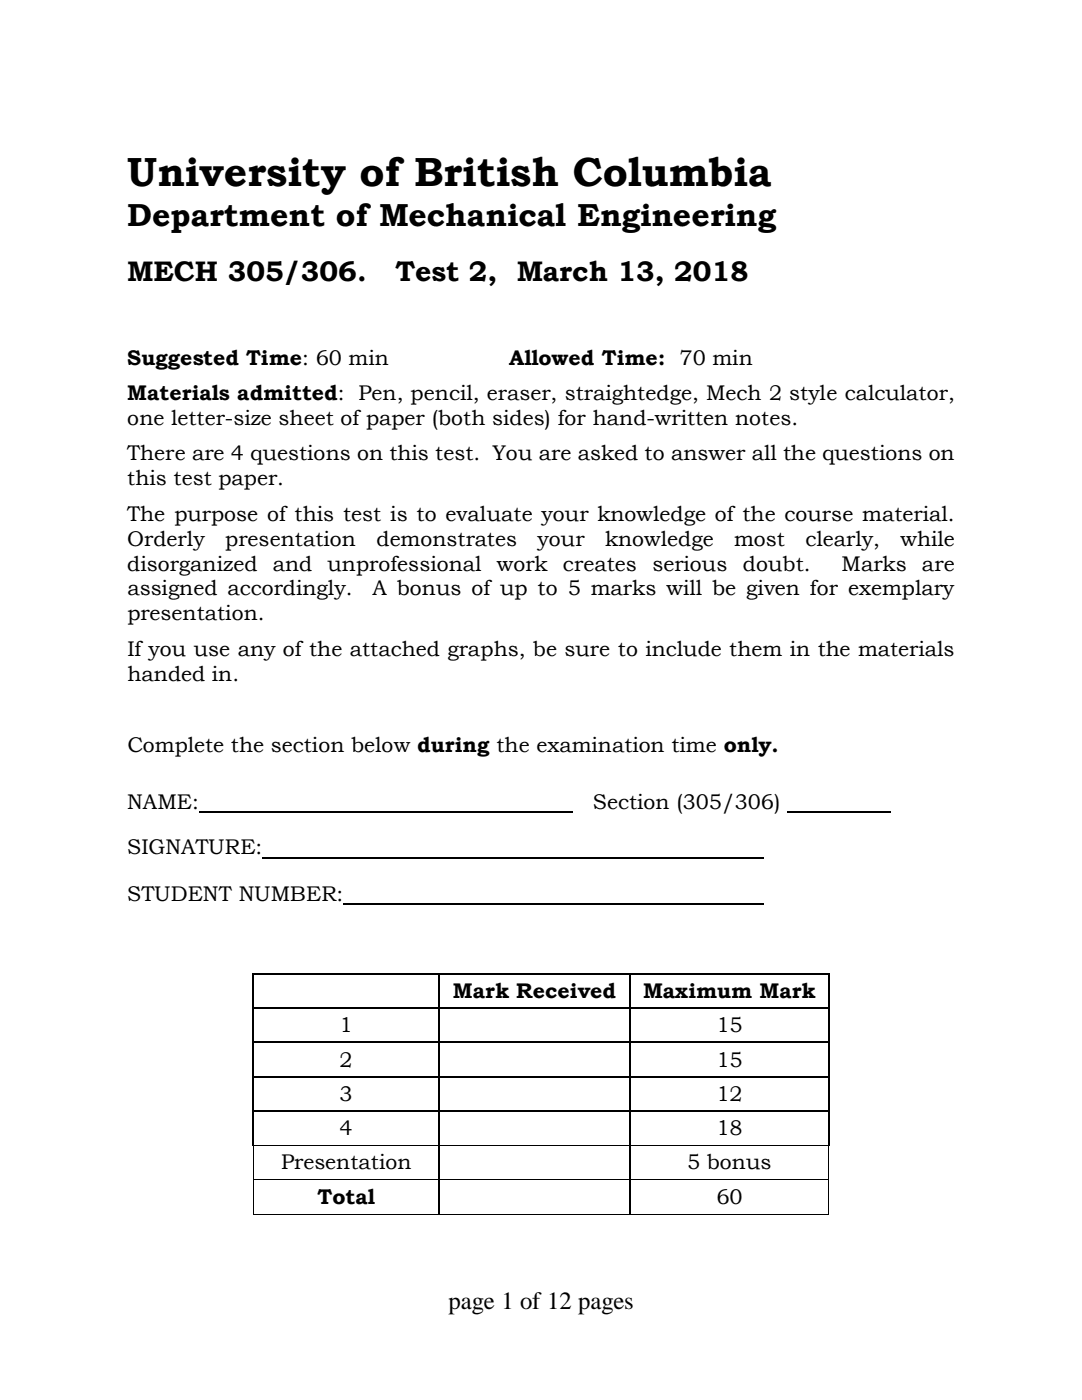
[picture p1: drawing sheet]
<svg xmlns="http://www.w3.org/2000/svg" width="216mm" height="279mm" viewBox="0 0 216 279" stroke-linecap="round" stroke-linejoin="round" font-family="sans-serif">
<defs><g id="words">
<text font-size="8.1" x="25.4" y="37.2">University of British Columbia</text>
<text font-size="6.3" x="25.4" y="45.1">Department of Mechanical Engineering</text>
<g font-size="5.6">
<text x="25.4" y="56.2">MECH 305/306.</text>
<text x="78.9" y="56.2">Test 2, March 13, 2018</text>
</g>
<text font-size="4.9" x="89.5" y="261.3">page 1 of 12 pages</text>
<g font-size="4.2">
<text x="25.4" y="72.7">Suggested Time: 60 min</text>
<text x="101.6" y="72.7">Allowed Time: 70 min</text>
<text x="25.4" y="79.8">Materials admitted: Pen, pencil, eraser, straightedge, Mech 2 style calculator,</text>
<text x="25.4" y="84.8">one letter-size sheet of paper (both sides) for hand-written notes.</text>
<text x="25.4" y="91.9">There are 4 questions on this test. You are asked to answer all the questions on</text>
<text x="25.4" y="96.9">this test paper.</text>
<text x="25.4" y="103.9">The purpose of this test is to evaluate your knowledge of the course material.</text>
<text x="25.4" y="108.9">Orderly</text>
<text x="25.4" y="113.9">disorganized</text>
<text x="45" y="108.9">presentation</text>
<text x="54.4" y="113.9">and</text>
<text x="65.3" y="113.9">unprofessional</text>
<text x="75.1" y="108.9">demonstrates</text>
<text x="99.1" y="113.9">work</text>
<text x="107.3" y="108.9">your</text>
<text x="112.3" y="113.9">creates</text>
<text x="120.7" y="108.9">knowledge</text>
<text x="130.2" y="113.9">serious</text>
<text x="146.5" y="108.9">most</text>
<text x="148.3" y="113.9">doubt.</text>
<text x="160.7" y="108.9">clearly,</text>
<text x="167.9" y="113.9">Marks</text>
<text x="179.7" y="108.9">while</text>
<text x="184" y="113.9">are</text>
<text x="25.4" y="118.8">assigned accordingly.</text>
<text x="74.3" y="118.8">A bonus of up to 5 marks will be given for exemplary</text>
<text x="25.4" y="123.8">presentation.</text>
<text x="25.4" y="130.9">If you use any of the attached graphs, be sure to include them in the materials</text>
<text x="25.4" y="135.9">handed in.</text>
<text x="25.4" y="150.1">Complete the section below during the examination time only.</text>
<text x="25.4" y="161.4">NAME:</text>
<text x="118.3" y="161.4">Section (305/306)</text>
<text x="25.4" y="170.5">SIGNATURE:</text>
<text x="25.4" y="179.8">STUDENT NUMBER:</text>
<text x="90.4" y="199.1">Mark Received</text>
<text x="128.3" y="199.1">Maximum Mark</text>
<text x="67.7" y="206">1</text>
<text x="142.9" y="206">15</text>
<text x="67.7" y="212.9">2</text>
<text x="142.9" y="212.9">15</text>
<text x="67.7" y="219.7">3</text>
<text x="142.9" y="219.7">12</text>
<text x="67.7" y="226.6">4</text>
<text x="142.9" y="226.6">18</text>
<text x="56.1" y="233.3">Presentation</text>
<text x="137.1" y="233.3">5 bonus</text>
<text x="63.4" y="240.2">Total</text>
<text x="142.9" y="240.2">60</text>
</g>
</g></defs>
<path d="M39.7 162.1h74.6M52.4 171.2h100M157.1 162.1h20.7M68.6 180.5h83.8" fill="none" stroke="#000" stroke-width=".28"/>
<g fill="#000">
<path d="M50.4 194.2h.2v.3h-.2zM87.5 194.5h.2zM87.5 194.2h.2v.3h-.2zM125.6 194.5h.2zM125.6 194.2h.2v.3h-.2zM165.2 194.2h.3v.3h-.3zM50.4 201.1h.2v.3h-.2zM50.4 207.9h.2v.3h-.2zM50.4 214.8h.2v.3h-.2zM87.5 201.1h.2v.3h-.2zM87.5 207.9h.2v.3h-.2zM87.5 214.8h.2v.3h-.2z"/>
<path d="M125.6 201.1h.2v.3h-.2zM125.6 207.9h.2v.3h-.2zM125.6 214.8h.2v.3h-.2zM165.2 201.1h.3v.3h-.3zM165.2 207.9h.3v.3h-.3zM165.2 214.8h.3v.3h-.3zM50.4 221.7h.2v.3h-.2zM50.4 228.5h.2v.2h-.2zM50.4 228.7h.2zM50.4 235.4h.2v.2h-.2zM50.6 228.5h.1v.2h-.1zM87.5 221.7h.2v.3h-.2z"/>
<path d="M87.5 228.5h.2v.2h-.2zM87.5 235.4h.2v.2h-.2zM125.6 221.7h.2v.3h-.2zM125.6 228.5h.2v.2h-.2zM125.6 235.4h.2v.2h-.2zM165.2 221.7h.3v.3h-.3zM165.2 228.5h.2v.2h-.2zM165.3 228.7h.2zM165.3 235.4h.2v.2h-.2zM165.4 228.5l.1 .2zM50.4 242.2h.2v.2h-.2zM87.5 242.2h.1v.2h-.1z"/>
<path d="M125.6 242.2h.1v.2h-.1zM165.3 242.2h.2v.2h-.2z"/>
</g>
<g fill="none" stroke="#000" stroke-width=".21">
<path d="M50.5 194.5v6.6M50.6 194.3h36.9M87.6 194.5v6.6M87.7 194.3h37.9M125.7 194.5v6.6M125.8 194.3h39.4M165.3 194.5v6.6M50.5 201.4v6.5M50.5 208.2v6.6M50.5 215.1v6.6M50.6 201.2h36.9M50.6 208h36.9"/>
<path d="M50.6 214.9h36.9M87.6 201.4v6.5M87.6 208.2v6.6M87.6 215.1v6.6M87.7 201.2h37.9M87.7 208h37.9M87.7 214.9h37.9M125.7 201.4v6.5M125.7 208.2v6.6M125.7 215.1v6.6M125.8 201.2h39.4M125.8 208h39.4"/>
<path d="M125.8 214.9h39.4M165.3 201.4v6.5M165.3 208.2v6.6M165.3 215.1v6.6M50.5 222v6.5M50.6 221.8h36.9M87.6 222v6.5M87.6 228.7v6.7M87.6 235.6v6.6M87.7 221.8h37.9M125.7 222v6.5M125.7 228.7v6.7"/>
<path d="M125.7 235.6v6.6M125.8 221.8h39.4M165.3 222v6.5"/>
</g>
<g fill="none" stroke="#000" stroke-width=".2">
<path d="M50.5 228.7v6.7M50.5 235.6v6.6M50.6 235.4h36.9M50.7 228.6h36.8M87.7 228.6h37.9M87.7 235.4h37.9M125.8 228.6h39.4M125.8 235.4h39.5M165.4 228.7v6.7M165.4 235.6v6.6M50.6 242.3h36.9M87.6 242.3h38"/>
<path d="M125.7 242.3h39.6"/>
</g>
<use href="#words"/>
</svg>
